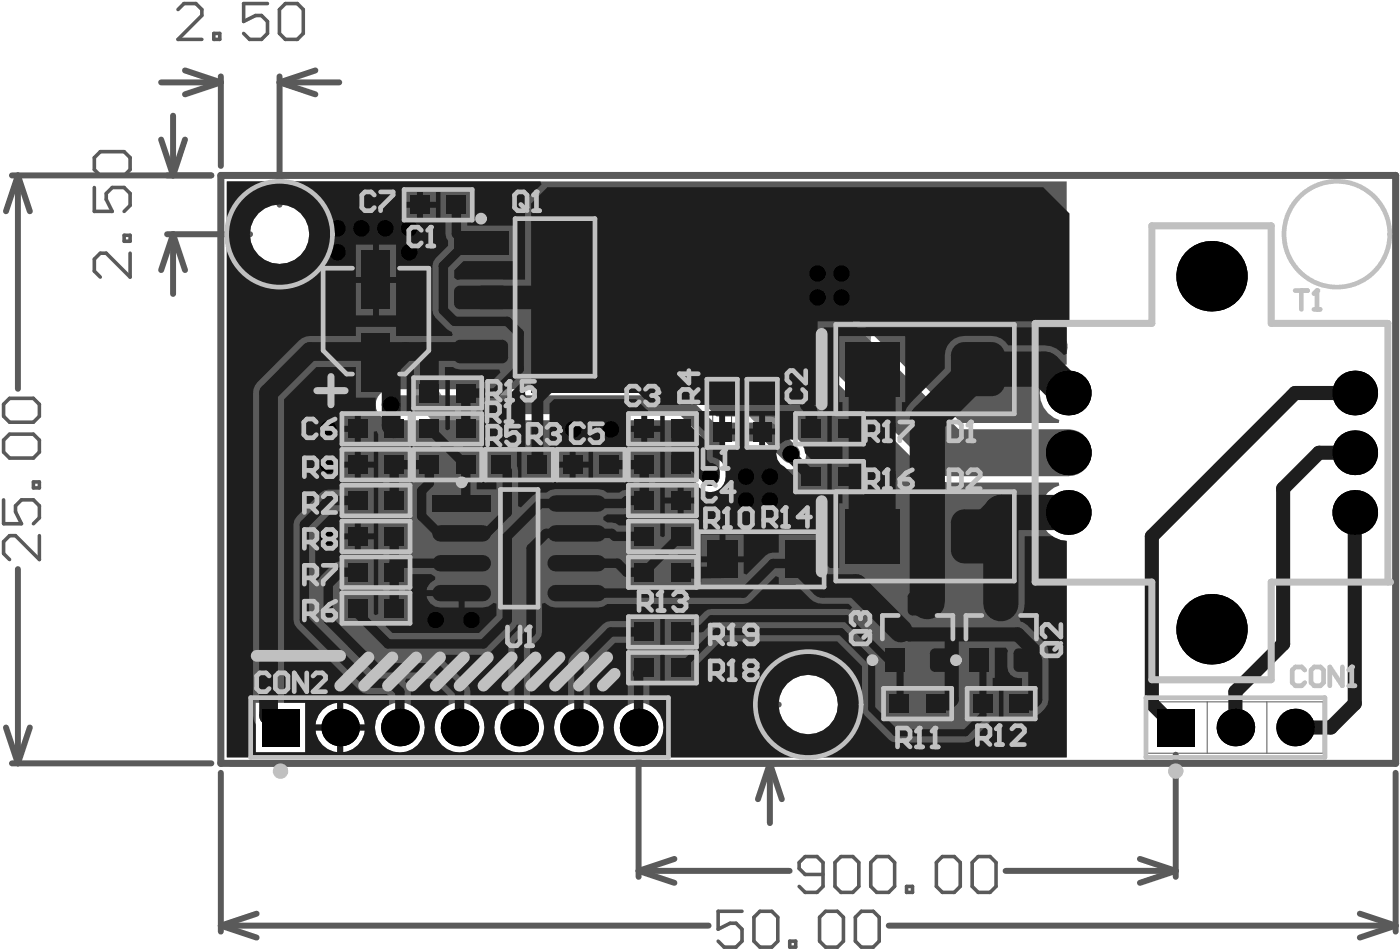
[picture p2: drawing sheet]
<svg xmlns="http://www.w3.org/2000/svg" width="198mm" height="135mm" viewBox="0 0 198 135" stroke-linecap="round" stroke-linejoin="round" font-family="sans-serif">
<g fill="none" stroke="#5a5a5a" stroke-width=".14">
<path d="M72.4 31h12.4v22.3h-12.4zM60.7 54.3h5.4v2.7h-5.4zM60.7 59.4h5.4v2.6h-5.4zM100.9 55.8h2.7v5.4h-2.7zM114.8 59.4h5.3v2.6h-5.3zM123 45.9h16v12.7h-16zM50.6 64.4h5.3v2.7h-5.3zM50.6 69.5h5.3v2.7h-5.3zM50.6 74.6h5.3v2.7h-5.3zM50.6 79.7h5.3v2.6h-5.3zM60.7 64.4h5.4v2.7h-5.4zM66.9 69.3h13.3v16.6h-13.3z"/>
<path d="M70.9 64.4h5.3v2.7h-5.3zM91.2 74.6h5.3v2.7h-5.3zM91.2 79.7h5.3v2.6h-5.3zM102.5 76.5h10.6v5.3h-10.6zM114.8 66.1h5.3v2.7h-5.3zM123 69.6h16v12.7h-16zM35.7 99.4h58.7v7.2h-58.7zM44.2 99.4v7.2M50.6 84.7h5.3v2.7h-5.3zM52.6 99.4v7.2M61.1 99.4v7.2M69.5 99.4v7.2"/>
<path d="M78 99.4v7.2M86.4 99.4v7.2M91.2 88.1h5.3v2.7h-5.3zM91.2 93.2h5.3v2.7h-5.3zM125 87.1h9.9v4.7h-9.9zM127.3 98.3h5.3v2.6h-5.3zM136.8 87.1h10v4.7h-10zM139.1 98.3h5.3v2.6h-5.3zM162.5 99.4h24.9v7.2h-24.9zM171 99.4v7.2M179.4 99.4v7.2"/>
</g>
<g fill="none" stroke="#5a5a5a" stroke-width=".84">
<path d="M22.8 19.8l1.7 5M22.8 11.7h8.5M24.5 16.4v8.4M26.2 19.8l-1.7 5M26.2 10l5.1 1.7M31.3 11.7l-5.1 1.7M31.3 10.8v12.7M39.6 10.8v18.2M39.6 11.7l5.1 1.7M39.6 11.7h8.4M44.7 10l-5.1 1.7M1.7 24.8h28.2"/>
<path d="M2.5 24.8l-1.7 5.1M2.5 24.8v30.2M2.5 24.8l1.7 5.1M23.7 33.2h11.7M24.5 33.2l1.7 5M24.5 33.2l-1.7 5M24.5 33.2v8.4M2.5 80.6v27.5M107.3 94.7l1.7 5M108.2 99.7h2.1M109 91.3v8.4M110.7 94.7l-1.7 5"/>
<path d="M.8 103l1.7 5.1M1.7 108.1h28.2M4.2 103l-1.7 5.1M31.3 109.4v22.5M32.6 108.1h77.3M90.4 106.8v17.3M109 108.1l1.7 5M109 108.1l-1.7 5M109 108.1v8.4M166.5 106.8v17.3M197.6 109.4v22.5M31.3 131l5 1.7"/>
<path d="M31.3 131h69M36.3 129.3l-5 1.7M90.4 123.3l5.1 1.7M90.4 123.3h21.4M95.5 121.6l-5.1 1.7M125.9 131h71.7M142.4 123.3h24.1M161.4 121.6l5.1 1.7M166.5 123.3l-5.1 1.7M192.6 129.3l5 1.7M197.6 131l-5 1.7"/>
</g>
<g fill="none" stroke="#5a5a5a" stroke-width=".51">
<path d="M25.2 1.4l.9-.9h1.6l.9 .9v.8l-3.4 3.4h3.4M30.3 4.7h.8v.9h-.8zM37.9 .5h-3.4v2.5l1.7-.8h.8l.9 .8v1.7l-.9 .9h-1.7l-.8-.9M40.4 .5h1.7l.9 .9v3.3l-.9 .9h-1.7l-.8-.9v-3.3zM13.4 22.3l.8-.8h3.4l.8 .8v1.7l-.8 .9h-3.4l-.8-.9zM13.4 26.5v3.4h2.5l-.9-1.7v-.8l.9-.9h1.7l.8 .9v1.7l-.8 .8M17.6 33.3h.8v.9h-.8zM18.4 35.8v3.4l-3.4-3.4h-.8l-.8 .9v1.7l.8 .8M1.4 56.4h3.3l.9 .8v1.7l-.9 .9h-3.3l-.9-.9v-1.7zM.5 70.8v3.3h2.5l-.8-1.7v-.8l.8-.8h1.7l.9 .8v1.7l-.9 .8M1.4 61.5h3.3l.9 .8v1.7l-.9 .8h-3.3l-.9-.8v-1.7zM4.7 68.2h.9v.9h-.9z"/>
<path d="M5.6 75.8v3.4l-3.4-3.4h-.8l-.9 .9v1.7l.9 .8M107 77.8v3.3h2.5l-.8-1.7v-.8l.8-.8h1.7l.9 .8v1.7l-.9 .8M107.8 72.7h3.4l.9 .8v1.7l-.9 .9h-3.4l-.8-.9v-1.7zM111.2 84.5h.9v.9h-.9zM112.1 87.1v3.3l-3.4-3.3h-.9l-.8 .8v1.7l.8 .8M105.1 129h-3.4v2.5l1.7-.8h.8l.9 .8v1.7l-.9 .9h-1.7l-.8-.9M107.6 129h1.7l.8 .8v3.4l-.8 .9h-1.7l-.8-.9v-3.4zM111.8 133.2h.9v.9h-.9zM116.6 123.8h-2.6l-.8-.9v-.8l.8-.8h1.7l.9 .8v3.4l-.9 .8h-1.7l-.8-.8M116.9 129h1.7l.8 .8v3.4l-.8 .9h-1.7l-.8-.9v-3.4zM119.1 121.3h1.7l.8 .8v3.4l-.8 .8h-1.7l-.9-.8v-3.4zM122 129h1.7l.8 .8v3.4l-.8 .9h-1.7l-.9-.9v-3.4z"/>
<path d="M124.2 121.3h1.6l.9 .8v3.4l-.9 .8h-1.6l-.9-.8v-3.4zM128.4 125.5h.8v.8h-.8zM133.5 121.3h1.6l.9 .8v3.4l-.9 .8h-1.6l-.9-.8v-3.4zM138.5 121.3h1.7l.9 .8v3.4l-.9 .8h-1.7l-.8-.8v-3.4z"/>
</g>
<path d="M31.3 24.8h166.3v83.3h-166.3z" fill="none" stroke="#5a5a5a" stroke-width="1"/>
<path d="M33.9 49.2h24.8M72 49.1h4.2M89.5 49.1h14.6M117.5 49.1h4.1M134.9 49.1h14.7" fill="none" stroke="#8c8c8c" stroke-width="3.3"/>
<path d="M96.9 93.1h52.7" fill="none" stroke="#8c8c8c" stroke-width=".66"/>
<path d="M77.9 77.1h16.3v10.3h-16.3z" fill-rule="evenodd" fill="#8c8c8c"/>
<g fill="#fff">
<path d="M87.4 80.2h.6v2.8a.77 .77 0 0 0 1 .9 .57 .57 0 0 0 .7-.6l.1-.1v-3h.5v3a1.14 1.14 0 0 1-1.2 1.2 1.3 1.3 0 0 1-1.5-.7l-.2-.5z"/>
<path d="M86 80.2h.5v4.2h-2.3v-.5h1.8z"/>
<path d="M81.8 80.3h.2a1.4 1.4 0 0 1 1.6 .2v.1a1.02 1.02 0 0 1 .2 1v.2a.55 .55 0 0 1-.6 .5l-.4 .2a.73 .73 0 0 0-.6 .5 .73 .73 0 0 0 .2 .8 1.27 1.27 0 0 0 1.3-.2l.1 .5a1.41 1.41 0 0 1-2.2-.8 1.03 1.03 0 0 1 .7-1.1v-.1l.4-.2a.74 .74 0 0 0 .6-.6 .74 .74 0 0 0-.9-.6l-.4 .1v.1z"/>
<path d="M78.5 80.2h2.5v4.2h-2.5v-.5h1.9v-1.5h-1.4v-.5h1.4v-1.2h-1.9z"/>
<path d="M91.7 81h.1a1.72 1.72 0 0 1 1.2-.3v1.6a1.12 1.12 0 0 1-1.5-.7zM91.4 80.6a1.18 1.18 0 0 0 .3 2l.3 .2h1v1.6h.5v-4.2h-1.2z"/>
</g>
<g fill="#8c8c8c">
<path d="M144.8 94.6h.6l.8 2.9 .9-2.9h.2l.9 2.9 .8-2.9h.6l-1.3 4.2h-.1l-1-2.8-1 2.8h-.2z"/>
<path d="M141.5 94.6h3.2v.5h-1.3v3.7h-.6v-3.7h-1.3z"/>
<path d="M139.8 96.8h1.2v.5h-1.2z"/>
<path d="M137.3 94.8a1.44 1.44 0 0 1 1.6 .2l-.2 .3-.2-.2h-.1a.55 .55 0 0 0-.8 .2 .62 .62 0 0 0-.1 .7 .62 .62 0 0 0 .7 .3v.5h-.4a.59 .59 0 0 0-.5 .6v.1a.85 .85 0 0 0 .5 .8 .85 .85 0 0 0 .9-.2l.1-.1 .2 .5a1.86 1.86 0 0 1-1.6 .2h-.1a1.17 1.17 0 0 1-.6-1.4l.1-.3 .6-.4a1.03 1.03 0 0 1-.1-1.8z"/>
<path d="M134.4 94.6h.2l.5 .6 .6 .3v.6l-.7-.5v3.2h-.6z"/>
<path d="M131.3 94.8a1.99 1.99 0 0 1 1.6 0l.2 .4-.3 .3a.72 .72 0 0 0-1.3-.1l-.1 .4 .3 .7 1.4 2.3h-2.5v-.6h1.6l-.9-1.4a1.77 1.77 0 0 1-.4-1.5z"/>
<path d="M138.6 99.7h.6l1 3 1-3h.7l-1.5 4.1h-.4z"/>
<path d="M136.6 99.7h.1l1.1 .9h.2v.6l-.8-.6v3.2h-.6z"/>
<path d="M134.3 103.1h.2v-.1a.46 .46 0 0 1 .4 .3 .46 .46 0 0 1-.2 .5 .48 .48 0 0 1-.6-.6z"/>
<path d="M131.3 100.4a.73 .73 0 0 1 .9-.2 .73 .73 0 0 1 .4 .8 3.9 3.9 0 0 1-.2 2.2 .51 .51 0 0 1-.8 0h-.1a4.1 4.1 0 0 1-.2-2.8zM131.2 99.9a2.8 2.8 0 0 0-.5 2.4 1.43 1.43 0 0 0 .4 1.1 1.14 1.14 0 0 0 1.2 .4 1.14 1.14 0 0 0 .8-.9 3.6 3.6 0 0 0-.2-2.7 1.29 1.29 0 0 0-1.3-.5z"/>
</g>
<path d="M35.7 77.1h7.7v20h-7.7z" fill-rule="evenodd" fill="#8c8c8c"/>
<g fill="#fff">
<path d="M37.4 91.1l4.2 1.6v.2l-4.2 1.5v-.6l3.1-1-3.1-1.1z"/>
<path d="M39.6 94.8h.4v.9h.9v.4h-.9v1.1h-.4v-1.1h-1v-.4h1z"/>
</g>
<path d="M52.6 77.1h7.7v20h-7.7z" fill-rule="evenodd" fill="#8c8c8c"/>
<g fill="#fff">
<path d="M54.4 79.1h4.1v2.5h-.5v-1.9h-3.6z"/>
<path d="M54.4 81.7l4.2 1.5v.3l-4.2 1.5v-.6l3-1-3-1.1z"/>
<path d="M54.4 85.4h4.1v2.4h-.5v-1.8h-3.6z"/>
<path d="M55.5 90h3v.6h-1.9h-.1a.45 .45 0 0 0-.5 .4l-.1 .2 .1 .5-.5 .1a1.15 1.15 0 0 1 .5-1.2h-.5z"/>
<path d="M54.7 95.8l.8-.3v-.4h.5v.4h2.5v.6h-2.5v.6h-.5v-.6h-.1a.59 .59 0 0 0-.6 .2 .59 .59 0 0 0 0 .7l-.5 .2v-.3a.84 .84 0 0 1 .4-1.1z"/>
<path d="M56.2 92.8l.4-.2v1.7a.76 .76 0 0 1-.6-1.2v-.2zM55.8 92.5v.1a1.29 1.29 0 0 0 .3 2l.4 .2h.5v-2.2h.2a.89 .89 0 0 1 .9 1.2v.1l-.3 .4 .4 .2a1.66 1.66 0 0 0 0-2h-.1a1.28 1.28 0 0 0-1.3-.4l-.5 .1z"/>
</g>
<path d="M61.1 77.1h7.6v20h-7.6z" fill-rule="evenodd" fill="#8c8c8c"/>
<g fill="#fff">
<path d="M62.8 88.4h4.1v2.4h-.6v-1.9h-3.5z"/>
<path d="M62.8 91l4.1 1.5v.3l-4.1 1.5v-.6l3-1-3-1.1z"/>
<path d="M62.8 94.7h4.1v2.5h-.6v-1.9h-3.5z"/>
</g>
<path d="M78 87.4h7.6v9.7h-7.6z" fill-rule="evenodd" fill="#8c8c8c"/>
<path d="M80.8 95.5l1.8-.6v1.2zM79.7 95.5l4.1 1.7v-.7l-.8-.3v-1.5l.8-.3v-.6z" fill="#fff"/>
<path d="M86.4 87.4h7.8v9.7h-7.8z" fill-rule="evenodd" fill="#8c8c8c"/>
<path d="M88.7 95h1.1v.6a.59 .59 0 0 1-.5 .7 .59 .59 0 0 1-.6-.6zM90.3 95h1.6a1.96 1.96 0 0 1-.3 1.4 .85 .85 0 0 1-1.3-.3zM88.2 94.5v.4a2.43 2.43 0 0 0 .4 1.7 .9 .9 0 0 0 1.4-.4 1.18 1.18 0 0 0 1 .9 1.18 1.18 0 0 0 1.1-.5l.2-.4v-1.7z" fill="#fff"/>
<path d="M44.2 77.1h7.6v20h-7.6z" fill-rule="evenodd" fill="#8c8c8c"/>
<g fill="#fff">
<path d="M46.7 86.8h.1a2.2 2.2 0 0 1 3 .5l.1 .3a1.8 1.8 0 0 1 0 1.5l-.2 .6h-1.9v-1.1h.5v.6h1.1v-.1a1.14 1.14 0 0 0-.2-1.6v-.1a2.19 2.19 0 0 0-2.2-.1 1.33 1.33 0 0 0-.3 2l-.5 .2a1.84 1.84 0 0 1-.1-1.9l.1-.3z"/>
<path d="M45.9 90.6h4.1v.5h-2.9l2.9 2.2v.1h-4.1v-.6h2.9l-2.9-2z"/>
<path d="M46.4 94.8h3.1a1.33 1.33 0 0 1-.8 1.6 1.66 1.66 0 0 1-2-.4l-.3-.5zM45.9 94.3v.1a2.49 2.49 0 0 0 .6 2.2 2.39 2.39 0 0 0 2.5 .2l.1-.1a1.65 1.65 0 0 0 .9-1.7v-.7z"/>
</g>
<path d="M69.5 77.1h7.7v20h-7.7z" fill-rule="evenodd" fill="#8c8c8c"/>
<g fill="#fff">
<path d="M71.3 91.5h4.1v.6h-2v1.4h-.5v-1.4h-1.1v1.9h-.5z"/>
<path d="M71.8 95h1.1v.8a.57 .57 0 0 1-.7 .5 .57 .57 0 0 1-.4-.8zM73.4 95h1.5a1.3 1.3 0 0 1-.4 1.5 .81 .81 0 0 1-.9-.1 .81 .81 0 0 1-.2-.9zM71.3 94.5l-.1 .2a2.51 2.51 0 0 0 .5 2h.1a.83 .83 0 0 0 1.3-.5 .87 .87 0 0 0 .9 .9 1.03 1.03 0 0 0 1.3-1h.1v-1.6z"/>
</g>
<g fill="#8c8c8c">
<path d="M149.5 83.5h.4v3.3h-.4v-1.7a.49 .49 0 0 0-.6-.3 .49 .49 0 0 0-.3 .5v1.5h-.4v-1.5a.75 .75 0 0 1 .3-.7 .75 .75 0 0 1 .8 0l.2 .1z"/>
<path d="M147.1 83.9l.4 .1v.5h.2v.3h-.2v1.3l-.1 .1a.66 .66 0 0 1-.9 .6h-.2v-.5l.2 .1a.47 .47 0 0 0 .6-.5v-1.1h-.6v-.3h.6z"/>
<path d="M144.7 84.5h.7v-.6l.3 .1v.5h.3v.3h-.3v1.6h-.1a.47 .47 0 0 1-.7 .4h-.3v-.5l.2 .1a.34 .34 0 0 0 .5-.2l.1-.1v-1.3h-.7z"/>
<path d="M140.6 84.6h.1a.73 .73 0 0 1 .8-.1 .73 .73 0 0 1 .4 .6v.2l-.3 .4h-.2l-.2 .1a.35 .35 0 0 0-.3 .5l.1 .1h.5l.3-.2 .1 .4a1 1 0 0 1-1.4-.3l.1-.6 .6-.3a.33 .33 0 0 0 .3-.5 .33 .33 0 0 0-.5-.1l-.3 .2z"/>
<path d="M136.9 83.6h.4l1.1 3.2h-.4z"/>
<path d="M134.6 83.6h.4l1.2 3.2h-.4z"/>
<path d="M130.1 83.9l.4 .1v.5h.2v.3h-.2v1.3a.8 .8 0 0 1-1.1 .7h-.1v-.5l.2 .1a.47 .47 0 0 0 .6-.5v-1.1h-.6v-.3h.6z"/>
<path d="M128.5 83.5h.4v3.3h-.4v-1.7a.49 .49 0 0 0-.6-.3 .49 .49 0 0 0-.4 .5v1.5h-.4v-1.6a.8 .8 0 0 1 1.2-.6l.2 .1z"/>
<path d="M124.7 84.5h.5v1.6a.59 .59 0 0 0 1 .1v-1.7h.4v1.5a.78 .78 0 0 1-.6 .7 .78 .78 0 0 1-.8-.3v.4h-.5z"/>
<path d="M121.2 86.2a.34 .34 0 0 1 .4 0 .34 .34 0 0 1 .1 .3 .34 .34 0 0 1-.5 .3 .34 .34 0 0 1-.1-.6z"/>
<path d="M118.6 84.6a1.18 1.18 0 0 1 1.5 .2 1.18 1.18 0 0 1 .1 1.5l-.1 .1a1.08 1.08 0 0 1-1.4 .3l-.1-.1 .1-.4a.68 .68 0 0 0 .8 .2 .68 .68 0 0 0 .4-.7 .73 .73 0 0 0-.2-.7 .73 .73 0 0 0-.8-.1l-.2 .1z"/>
<path d="M113 84.6a.91 .91 0 0 1 1.2 .1 .92 .92 0 0 1 1.3 0v-.2h.3v2.3h-.3v-1.7l-.2-.1a.42 .42 0 0 0-.5-.2 .42 .42 0 0 0-.3 .3v1.7h-.4v-1.7a.44 .44 0 0 0-.5-.3 .44 .44 0 0 0-.3 .5v1.5h-.5v-1.8z"/>
<path d="M110.7 83.6h.4l1.1 3.2h-.4z"/>
<path d="M146.3 88.4h.5l.6 2.1 .7-2.1h.1l.7 2.1 .6-2.1h.4l-.9 3.1h-.2l-.6-2.1-.8 2.1h-.1z"/>
<path d="M142.2 89.2l.6-.1 .3 .1 .2 .3 .1-.3h.3v2.2h-.4v-1.7a.49 .49 0 0 0-.6-.3 .49 .49 0 0 0-.4 .5v1.5h-.4v-1.4a.67 .67 0 0 1 .3-.7z"/>
<path d="M137.2 89.2h.3l.6 1.7 .7-1.7h.4l-.8 2a.33 .33 0 0 0-.1 .4 .33 .33 0 0 0 .3 .2l.3 .1v.3a.78 .78 0 0 1-.7-.2z"/>
<path d="M134.6 88.4h2.5v.3h-1v2.7h-.4v-2.7h-1.1z"/>
<path d="M130.7 89.3l.6-.2a.68 .68 0 0 1 .8 .9 .77 .77 0 0 1-.7 .4v.1a.33 .33 0 0 0-.3 .2 .33 .33 0 0 0 .2 .4h.2l.5-.2 .2 .3-.3 .2h-.2a.76 .76 0 0 1-1-.8l.3-.4 .5-.2a.28 .28 0 0 0 .2-.4 .28 .28 0 0 0-.4-.1l-.4 .1z"/>
<path d="M129.8 88.3h.4v2.5a.59 .59 0 0 1-.6 .6l-.1 .1v-.4h.2l.1-.2z"/>
<path d="M122.6 89.2h.4v1.5a.58 .58 0 0 0 .6 .4h.2l.2-.4v-1.5h.4l-.1 1.8a.78 .78 0 0 1-1 .4l-.3-.3v.3h-.4z"/>
<path d="M120.7 89.1h.4l.4 .2v.2h.1v-.3h.4v2.2h-.4v-1.4h-.1a.51 .51 0 0 0-.7-.5l-.2-.3z"/>
<path d="M114.5 89.1h.5l.5 .4v-.3h.3v2.2h-.3v-1.4h-.1a.51 .51 0 0 0-.8-.5l-.2-.3z"/>
<path d="M112.7 88.4h.3l1.1 3h-.3z"/>
<path d="M108.6 88.4h.4l.6 2.1 .7-2.1h.2l.6 2.1 .6-2.1h.5l-1 3.1h-.1l-.7-2.1-.7 2.1h-.2z"/>
<path d="M106.1 88.4h2.4v.3h-1v2.7h-.3v-2.7h-1.1z"/>
<path d="M104.8 90h.9v.4h-.9z"/>
<path d="M102.9 88.4l.4-.1h.5l.4 .2-.2 .3a.53 .53 0 0 0-.7-.1 .53 .53 0 0 0-.2 .7l.2 .1 .3 .1v.4a.58 .58 0 0 0-.7 .7 .58 .58 0 0 0 1 .3l.1-.1 .3 .2a.6 .6 0 0 1-.7 .3v.1l-.2-.1a.82 .82 0 0 1-.9-.6 .82 .82 0 0 1 .6-1 .82 .82 0 0 1-.2-1.4z"/>
<path d="M100.7 88.4h.3l.3 .3 .5 .3v.5l-.6-.5v2.4h-.5z"/>
<path d="M98.5 88.4a.88 .88 0 0 1 1.3 .3l-.2 .2a.51 .51 0 0 0-.5-.3 .51 .51 0 0 0-.5 .3l-.1 .2 .2 .4 1.1 1.9h-1.8v-.3h1.1l-.7-1.2-.1-.4a.75 .75 0 0 1 .2-1.1z"/>
<path d="M142.6 84.6a1.45 1.45 0 0 0 .2 2.2h.5a.38 .38 0 0 0 .5-.2v1h.4v-3.1h-.4v.2l-.1-.1-.3-.1h-.4zM142.9 84.9l.7-.1 .2 .2v1.3a.77 .77 0 0 1-.9-.1 .77 .77 0 0 1-.2-.8l.1-.3z"/>
<path d="M139.3 84.8a.32 .32 0 0 0 .6 0 .32 .32 0 0 0-.6 0zM139.3 86.5a.33 .33 0 0 0 .6 0 .33 .33 0 0 0-.6 0z"/>
<path d="M132.5 84.4l-.2 .2 .2 .2a.9 .9 0 0 0 .6 1.4h.6a.4 .4 0 0 1-.6 .1h-.2a.6 .6 0 0 0-.6 .5 .6 .6 0 0 0 .5 .7v.1h.8l.4-.2-.1-.4a.94 .94 0 0 1-1.2 .1l-.1-.1a.45 .45 0 0 1 .8-.2 .42 .42 0 0 0 .4-.1 .42 .42 0 0 0 .2-.5l-.2-.1h-.2a.92 .92 0 0 0 .2-1.5l-.3-.1h-.6l-.2 .1zM132.9 84.9a.51 .51 0 0 1 .7 0 .51 .51 0 0 1 0 .7 .51 .51 0 0 1-.7 .1l-.1-.2z"/>
<path d="M131.3 83.6v.1a.23 .23 0 0 0-.1 .3 .23 .23 0 0 0 .3 .1 .22 .22 0 0 0 .2-.2 .22 .22 0 0 0-.2-.2v-.1zM131.3 84.5v2.3h.3v-2h.3v-.3z"/>
<path d="M122.9 85h.1a.61 .61 0 0 1 .8 0v1.3l-.2 .1a.66 .66 0 0 1-.9-.6v-.5zM122.6 84.6v.2a1.38 1.38 0 0 0-.1 1.5 1.04 1.04 0 0 0 1.4 .3l.1 .2h.2v-3.3h-.4v1.1a1.1 1.1 0 0 0-1.2 0z"/>
<path d="M116.9 84.9a.66 .66 0 0 1 .8 .1 .66 .66 0 0 1 .1 .7v.1a.57 .57 0 0 1-.3 .6 .57 .57 0 0 1-.7-.2 .94 .94 0 0 1 .1-1.2zM116.7 84.6a1.44 1.44 0 0 0-.3 1.6 .98 .98 0 0 0 1.6 .2h.1a1.8 1.8 0 0 0-.1-1.7h-.1a1.15 1.15 0 0 0-1.2-.1z"/>
<path d="M144.7 89.5h.2h.4a.43 .43 0 0 1 .4 .5h-1.2v-.2zM144.4 89.3l-.2 .3-.1 .7h1.7l-.1 .1a.67 .67 0 0 1-.9 .7l-.4-.2-.1 .3 .4 .2a1.11 1.11 0 0 0 1.4-1.3v-.1a1.03 1.03 0 0 0-1-.9z"/>
<path d="M139.5 88.3v3.1h.4v-.2l.1 .1a.89 .89 0 0 0 1.4-.7h.1a1.48 1.48 0 0 0-.5-1.3l-.4-.2h-.4l-.3 .2v-1zM140.1 89.5a.85 .85 0 0 1 1 .8 .85 .85 0 0 1-.9 .8l-.3-.2v-1.2z"/>
<path d="M133 89.5h.1a.64 .64 0 0 1 .9 .2v.3h-1.2zM132.8 89.3l-.4 .4v.6h1.6v.1a.67 .67 0 0 1-.9 .7h-.2l-.1-.2-.2 .3 .3 .1a1.08 1.08 0 0 0 1.6-.9 1.06 1.06 0 0 0-1.2-1.3z"/>
<path d="M127.7 89.2l-.3 .5v1.4l-.2 .1v.3l.3-.1 .2-.3a.99 .99 0 0 0 1.2 .2 .67 .67 0 0 0 .2-.7 .67 .67 0 0 0-.5-.5l-.2-.1h-.6v-.1a.3 .3 0 0 1 .3-.4h.3l.4 .1v.1l.2-.4-.4-.2zM127.8 90.3a.66 .66 0 0 1 .9 .6l-.1 .2h-.1a.33 .33 0 0 1-.5-.1l-.2-.1z"/>
<path d="M125.4 89.6h.1a.6 .6 0 0 1 .9 0v1.4l-.4 .1h-.2a.66 .66 0 0 1-.5-1zM125 89.5a1.65 1.65 0 0 0 .3 1.8l.6 .2v-.1h.4l.1-.2 .1 .3h.3v-3.2h-.4v1a.95 .95 0 0 0-1.3 .2z"/>
<path d="M118.9 89l-.2 .3 .2 .2a.83 .83 0 0 0-.1 .8 .83 .83 0 0 0 .7 .5l.6 .1a.48 .48 0 0 1-.7 .1h-.2a.6 .6 0 0 0-.6 .5 .6 .6 0 0 0 .5 .7h.9l.4-.2-.2-.3-.6 .2a.38 .38 0 0 1-.4 0 .38 .38 0 0 1-.2-.3v-.1a.62 .62 0 0 1 .8-.1 .36 .36 0 0 0 .5-.2 .36 .36 0 0 0-.3-.5 .86 .86 0 0 0 .3-1.2 .86 .86 0 0 0-1.2-.2zM119.3 89.5a.51 .51 0 0 1 .7 .3 .51 .51 0 0 1-.4 .7 .57 .57 0 0 1-.3-1z"/>
<path d="M116.9 89.5h.1a.52 .52 0 0 1 .7 .2l.2 .2v.1h-1.3zM116.6 89.3l-.3 .4v.6h1.6v.1a.7 .7 0 0 1-1 .7l-.3-.2-.1 .3 .2 .1a1.08 1.08 0 0 0 1.6-1 1.15 1.15 0 0 0-1-1.2z"/>
</g>
<path d="M58.7 49.2a13.3 13.3 0 0 0 6.7 11.5 13.3 13.3 0 0 0 6.6-11.5M76.2 49.1a13.3 13.3 0 0 1 6.6-11.5 13.3 13.3 0 0 1 6.7 11.5M104.1 49.1a13.3 13.3 0 0 0 6.7 11.6 13.3 13.3 0 0 0 6.7-11.6M121.6 49.1a13.3 13.3 0 0 1 6.7-11.6 13.3 13.3 0 0 1 6.6 11.6" fill="none" stroke="#8c8c8c" stroke-width="3.3"/>
<path d="M32.1 25.7h119v25.9a4 4 0 0 0-3.8 3.5 4 4 0 0 0 2.7 4.4l-.1 .4h-13.8l-14.4-14.5v-8.4a.86 .86 0 0 0-.8-.8h-6.8a.86 .86 0 0 0-.9 .8l.1 10.2 .1 1.1 .4 1 .7 .9 16.9 16.9 .9 .6 1 .5 1.1 .1h15.5l.1 .4a4 4 0 0 0-2.7 4.4 4 4 0 0 0 3.8 3.5v30.6h-119zM35.4 33.2a4.2 4.2 0 0 0 8.4 0 4.2 4.2 0 0 0-8.4 0zM53.8 55.7a2.2 2.2 0 0 0-.4 2.4 2.2 2.2 0 0 0 2 1.4h40.4l2.6 2.6v5.4a2.19 2.19 0 0 0 2.2 2.2 2.19 2.19 0 0 0 2.2-2.2v-4.2h5.2l2.4 2.5a2.2 2.2 0 0 0 3.1 0 2.2 2.2 0 0 0 0-3.1l-3.5-3.5-.6-.2h-.5h-7.4l-3.2-3.3-.5-.3-.5-.2-.6-.1h-41.3l-.6 .1-.5 .2zM48.6 99.5v3.1h3.1a3.4 3.4 0 0 0-3.1-3.1zM45.7 100.5l-.6 .7-.3 .9-.1 .5h3.1v-3.1l-.5 .1-.9 .3zM110.2 99.7a4.2 4.2 0 0 0 8.5 0 4.2 4.2 0 0 0-8.5 0zM48.6 103.4v3.1a3.4 3.4 0 0 0 3.1-3.1zM44.7 103.4a3.4 3.4 0 0 0 3.1 3.1v-3.1zM36.2 99.5v7h7v-7zM86.9 103a3.5 3.5 0 0 0 7.1 0 3.5 3.5 0 0 0-7.1 0zM78.4 103a3.5 3.5 0 0 0 7.1 0 3.5 3.5 0 0 0-7.1 0zM70 103a3.5 3.5 0 0 0 7.1 0 3.5 3.5 0 0 0-7.1 0zM61.5 103a3.5 3.5 0 0 0 7.1 0 3.5 3.5 0 0 0-7.1 0zM53.1 103a3.6 3.6 0 0 0 7.1 0 3.6 3.6 0 0 0-7.1 0z" fill="#5a5a5a"/>
<path d="M55.4 57.3h41.3l3.9 3.9M100.6 61.2v6.3M100.6 61.2h8.3l3.1 3.1" fill="none" stroke="#5a5a5a" stroke-width="2.7"/>
<path d="M117.5 42.8v4.4l16.9 16.9h16.9" fill="none" stroke="#5a5a5a" stroke-width="6.7"/>
<path d="M114.1 37h6.8v6.8h-6.8z" fill-rule="evenodd" fill="#5a5a5a"/>
<g fill="#000">
<circle cx="47.8" cy="35.7" r="1.17"/>
<circle cx="47.8" cy="32.3" r="1.17"/>
<circle cx="51.2" cy="32.3" r="1.17"/>
<circle cx="54.6" cy="32.3" r="1.17"/>
<circle cx="57.9" cy="35.7" r="1.17"/>
<circle cx="57.9" cy="32.3" r="1.17"/>
<circle cx="115.8" cy="38.7" r="1.17"/>
<circle cx="119.2" cy="38.7" r="1.17"/>
<circle cx="171.6" cy="39.1" r="5"/>
<circle cx="55.4" cy="57.3" r="1.17"/>
<circle cx="115.8" cy="42.1" r="1.17"/>
<circle cx="119.2" cy="42.1" r="1.17"/>
<circle cx="151.3" cy="55.6" r="3.2"/>
<circle cx="191.9" cy="55.6" r="3.2"/>
<circle cx="46.5" cy="60.7" r="1.17"/>
<circle cx="46.5" cy="75.9" r="1.17"/>
<circle cx="46.5" cy="65.8" r="1.17"/>
<circle cx="81.2" cy="60.8" r="1.17"/>
<circle cx="86.5" cy="60.8" r="1.17"/>
<circle cx="100.6" cy="67.5" r="1.17"/>
<circle cx="105.6" cy="70.9" r="1.17"/>
<circle cx="105.6" cy="67.5" r="1.17"/>
<circle cx="109" cy="67.5" r="1.17"/>
<circle cx="109" cy="70.9" r="1.17"/>
<circle cx="112" cy="64.3" r="1.17"/>
<circle cx="151.3" cy="72.5" r="3.2"/>
<circle cx="151.3" cy="64.1" r="3.2"/>
<circle cx="191.9" cy="64.1" r="3.2"/>
<circle cx="191.9" cy="72.5" r="3.2"/>
<circle cx="61.7" cy="87.8" r="1.17"/>
<circle cx="66.8" cy="87.8" r="1.17"/>
<circle cx="171.6" cy="89.1" r="5"/>
<circle cx="48.2" cy="103" r="2.66"/>
<circle cx="56.6" cy="103" r="2.66"/>
<circle cx="65.1" cy="103" r="2.66"/>
<circle cx="73.5" cy="103" r="2.66"/>
<circle cx="82" cy="103" r="2.66"/>
<circle cx="90.4" cy="103" r="2.66"/>
<circle cx="175" cy="103" r="2.66"/>
<circle cx="183.4" cy="103" r="2.66"/>
</g>
<g fill="#000">
<path d="M37.1 100.3h5.3v5.3h-5.3z" fill-rule="evenodd"/>
<path d="M163.8 100.3h5.4v5.3h-5.4z" fill-rule="evenodd"/>
</g>
<g fill="#1e1e1e">
<path d="M77.5 26.5h70.2l3.8 3.7v15.3h-35.7v11.8h-23.7l-1.7-1.7h-15.2v-26.8z"/>
<path d="M58.1 81.3h3l.5 .3v.5a1.9 1.9 0 0 0-1.2 1.4h5v.5h.4v2h2.6l.8-.1 .7-.6 .4 .2v1.6l-2.5 2.5h-12.2l-1-1 .2-.3h3.3v-4.4h-.7v-.7h.7zM60.4 84.4a1.95 1.95 0 0 0 2 1.6h2.6v-1.6z"/>
<path d="M67.5 57.8h.7v-.6h1.9l.6-.1 .5-.4 2.8-2.7 .4 .2v1.4l.1 .4-.1 .4v7.2h-.6v4.4h4.6v-4.4h-.6v-6.5l.7-.6h11.6l1.7 1.6-.1 .3v1.9h1.8v-1.7l.1-.2h.2l.3 .4v9.2h3.9l.3 .3-.2 .4h-1.3v1.7h1.9v-1.2l.4-.1a2.24 2.24 0 0 0 2.6 .2 2.24 2.24 0 0 0 1.1-2.4 2.25 2.25 0 0 0-1.8-2.2v-1.4h.8v-4.5h-1.7v2l-.4 .2-1-1.1v-1.3l.1-.4h13.6l.2 .3v3.5l-.3 .3a1.89 1.89 0 0 0-1.8 .5l-.4-.1v-1.2h-1.7v1.8h1.3l.3 .5a1.92 1.92 0 0 0 1.1 2.3l1.5 1.5v2h4.6v-4.3h-2.1l-1.1-1.1-.1-.7-.2-.2 .2-.4h3.3v-4.4h-.6l-.1-.8 .2-.4v-11h34.4v3.8l-.4 .1a3.6 3.6 0 0 0-2.8-1.3h-5.1a2.74 2.74 0 0 0-2.4-1.3h-3.8a2.78 2.78 0 0 0-2.8 2.7v1.9l-4.9 4.8-.5 .7-.3 .7-.4-.1v-1.4h.5v-9.3h-9.4v9.3h.5v1.6h-1.5v4.4h1.5v2.4h-1.5v4.3h1.5v1.7h-.5v9.1h-1.3l-1.2-1.2v-3.5h-6v2.5l-1.4 .1-.5 .4-2.7 2.6-.4-.1v-1.6h-6v2.8h-.6v-1h-2.3v-.8h2.3v-1.8h-2.6l-.1-.4 .3-.3h2.4v-4.4h-4.6v2.2l-.2 .2-.4-.2v-2.2h-4.5v.7h-1.3l-.5-.3-1.2-.1-.6-.4v-.4l.6-.4h2.6l.4 .2h4.5v-4.3h-.7v-.7h.7v-4.4h-4.5v.6h-.5v-.6h-4.5v4.4h4.5v-.7h.5v.7h.7v.7h-.7v.3l-.3 .3-.5 .1-.5 .3h-1.7l-.5-.3-.8-.2h-6l-.8 .2-.5 .3-1.5 .2-.5 .3-1.6 1.6-.4-.1v-5l-.2-.7v-2.4h-4.5v4.4h1.6v1.3h-2.8v-1.3h.7v-4.4h-2.3l-.3-.3 .1-.4h2.5v-4.4h-.7zM89 58.5v1.8h1.8v-1.8zM108.4 58.8v1.9h1.7v-1.9zM102.7 58.8v1.9h1.7v-1.9zM105.8 58.8v1.9h1.7v-1.9zM91.7 61.1v1.8h1.8v-1.8zM89 61.1v1.8h1.8v-1.8zM105.8 61.5v1.8h1.7v-1.8zM102.7 61.5v1.8h1.7v-1.8zM81.5 63.6v1.8h1.9v-1.8zM78.8 63.6v1.8h1.9v-1.8zM81.5 66.2v1.8h1.9v-1.8zM78.8 66.2v1.8h1.9v-1.8zM94.1 68.7v1.7h1.9v-1.7zM96.8 71.3v1.7h1.9v-1.7zM94.1 71.3v1.7h1.9v-1.7zM102.7 75.7v3.1h2.6v-3.1zM99.3 75.7v3.1h2.6v-3.1z"/>
<path d="M32.1 25.7h44.4l.2 .4-2.1 2.1-.2 .6v10.8h-9.3h-.4l-.4-.3v-1l1.3-1.3h7.2v-5.1h-6.6v-.7h.7v-4.4h-4.5v4.4h.7v1.9l.1 .6 .2 .4v.7l-1.7 1.7-.3 .5-.2 .6v6.3l.2 .6 .3 .5 1.6 1.6 .6 .3 .2 .5-.1 .2h-7.9v-1.3h-5.7v1.3h-7.1l-.5 .3-.4 .3-5.9 5.9-.4 .4-.2 .6-.1 .5v45.7l.1 .6 .3 .6v4h7v-7h-3v-43l4.6-4.5h5.6v4.3h2.8v1.9l-.3 .3h-1.8v4.4h1.8v-1.8l.4-.1 .3 .5v1.4h4.5v-4.4h-.5v-5.8l.6-.6 .4 .2v5.5h4.5l-.1-5.8h1.1l.4 .2 .6 .1h5.6l.2 .4-1.4 1.4h-1.3v-.6h-4.5v4.3h.7v.7h-.7v2.2l-.4 .2-.2-.2v-2.2h-4.5v4.4h2.2l.3 .3-.1 .4h-2.4v.6h-.5v-.6h-4.5v4.4h.7v.7h-.7v4.3l4.4 .1 .2 .3-.3 .3h-4.3v4.4h.7v.7h-.7v4.4h.7v.7h-.7v3l-.4 .2-.3-.2v-3l-4.8-.1v-.4l.3-.2h4.5v-4.4h-4.5v.3l-.2 .4-.6 .1-.5 .3-1.7 1.7-.3 .5-.5-.1v-7.1l2.5-2.5h1.3v.6h4.5v-4.3h-4.5v.6h-1.9l-.6 .1-.5 .4-3.4 3.3-.3 .5-.1 .6v13.6l.1 .6 .3 .5 9 8.9 .5 .3 .5 .1h2.8l.3 .4v1.2a3.5 3.5 0 0 0-1.2 5.4 3.5 3.5 0 0 0 5.5 0 3.5 3.5 0 0 0-1.2-5.4v-1.9l-.1-.6-.7-.8 .1-.4h3.6l2.4 2.5v1.2a3.5 3.5 0 0 0-1.2 5.4 3.5 3.5 0 0 0 5.5 0 3.5 3.5 0 0 0-1.2-5.4v-1.9l-.1-.6-.3-.5-3.4-3.4-.5-.3 .1-.4h6.1l.5-.1 .5-.4 3.4-3.3 .3-.5 .4 .1 .1 .3-1.3 1.3-.3 .5-.1 .5v8.7a3.5 3.5 0 0 0-1.2 5.4 3.5 3.5 0 0 0 5.5 0 3.5 3.5 0 0 0-1.2-5.4v-8l1.2-1.3 .3-.5 .2-.5v-4l.4-.2 .7 .6 .8 .1h6l.8-.1 .5-.4h19.3l.6-.1 .5-.4 3.5-3.5 .4 .2v1h2.3l2.1 2 .5 .4 .6 .3 .7 .1h3.7l.5 .5-.3 .3-.5-.1h-19.2l-.5 .1-1.1 1h-5v4.3h2.7l.2 .4-.4 .4h-2.5v4.3h4.6v-2.5l3.4-3.4h16.4l3.6 3.5v6l.1 .5 .3 .5 3.4 3.4 .4 .3 .6 .1h9.8l.6-.1 .4-.3 2.5-2.5 .3-.4h1v-4.4h-.9v-1.4h.3v-4.3h1.5l.3 .4v2.3a1.67 1.67 0 0 0 2 1.6v1.4h-2.6v4.4h4.5v-.4a3.1 3.1 0 0 0 1.9-2.4v-5.5l-.1-.6 .1-.6-.2-.7-.4-.6-2.4-2.5-.7-.4-.3-.1-.1-.5 .3-.4 .3-.8 .1-.8v-9.6h4l1.1 .6 .9 .1v30.6h-119zM59.9 26.8v1.8h1.8v-1.8zM57.2 26.8v1.8h1.8v-1.8zM59.9 29.4v1.8h1.8v-1.8zM57.2 29.4v1.8h1.8v-1.8zM35.4 33.2a4.2 4.2 0 0 0 8.4 0 4.2 4.2 0 0 0-8.4 0zM53.7 34.6v4.6h2.4v-4.6zM50.4 34.6v4.6h2.4v-4.6zM53.7 40.1v4.5h2.4v-4.5zM50.4 40.1v4.5h2.4v-4.5zM48.4 58.5v1.8h1.8v-1.8zM48.4 61.1v1.8h1.8v-1.8zM51.1 63.6v1.8h1.8v-1.8zM48.4 63.6v1.8h1.8v-1.8zM51.1 66.2v1.8h1.8v-1.8zM48.4 66.2v1.8h1.8v-1.8zM51.1 73.7v1.8h1.8v-1.8zM48.4 73.7v1.8h1.8v-1.8zM51.1 76.3v1.8h1.8v-1.8zM48.4 76.3v1.8h1.8v-1.8zM85.4 88.4l-4.5 4.5-.3 .5-.2 .5v5.9a3.5 3.5 0 0 0-1.2 5.4 3.5 3.5 0 0 0 5.5 0 3.5 3.5 0 0 0-1.2-5.4v-5.2l3.6-3.6h1.9v.6h4.5v-4.3h-4.5v.6h-2.5l-.6 .1zM48.6 99.5v3.1h3.1a3.4 3.4 0 0 0-3.1-3.1zM45.7 100.5l-.6 .7-.3 .9-.1 .5h3.1v-3.1l-.5 .1-.9 .3zM110.2 99.7a4.2 4.2 0 0 0 8.5 0 4.2 4.2 0 0 0-8.5 0zM48.6 103.4v3.1a3.4 3.4 0 0 0 3.1-3.1zM44.7 103.4a3.4 3.4 0 0 0 3.1 3.1v-3.1zM89 92.4v2.1a1.55 1.55 0 0 0-.1 1.5v3.8a3.5 3.5 0 0 0-1.2 5.4 3.5 3.5 0 0 0 5.5 0 3.5 3.5 0 0 0-1.2-5.4v-3.1h1.5v-4.3z"/>
</g>
<g fill="none" stroke="#1e1e1e" stroke-width="1.3">
<path d="M64.6 29v4.1l1.4 1.3M66 34.4l-3.2 3.2v6.3l1.6 1.6h7.4l1.7 1.7v5.1l-3.4 3.3h-4.1v5.1M66 34.4h2.1M50.7 70.9h-4.2l-3.4 3.3v13.6l8.9 8.9h3.4l1.2 1.2v5.1M55.8 75.9v10.2M55.8 79.7h9.6M60.8 60.7l5.2 5.1v5.9M71 65.8l.8 .9v5.8l-2.9 3h-6.8l-2.4-2.4v-3.6l1.1-1.1v-2.6h-5v5.1M86.3 65.8h4.9v5.1h-2.5l-.4 .4h-11.8l-4.7 4.6v11.9l-3.3 3.3h-13.6l-4.2-4.2v-.8M91.2 75.9h-4.1l-.5-.4h-9.3l-2.1 2.1v11.9l-1.7 1.6v11.9M96.4 75.9l-5.2 5.1h-2.5l-1.2-1.3h-5.8M113.3 79.8h-3.8l-4.2 4.2h-23.6"/>
<path d="M50.7 81h-2.5l-1.7 1.7v5.1l6.7 6.7h8.5l3.4 3.4v5.1M90.4 95.3v7.7M91.2 89.5h-4.7l-4.5 4.4v9.1"/>
</g>
<path d="M57.4 49.8l-2 2v8.5l.4 .4M60 49.8l.8 .8v5M68.1 49.8h-24.2l-5.9 5.8v45.7l1.7 1.7M96.4 61.5l.4-.3 2 2v2.4l1.2 1.3h.6v.6M96.4 60.7v5.1" fill="none" stroke="#1e1e1e" stroke-width="2.7"/>
<path d="M78.6 53.9l-2.5 2.5v9.4M114.1 57.3l.8 .8v2.6M112 64.3v.3l2.9 2.9M91.2 94.5l-.8 .8M102.4 81l-5.9 .1" fill="none" stroke="#1e1e1e" stroke-width="1.7"/>
<path d="M96.4 89.5l.4-.5h2.5l1.4-1.4h19.2l5.9 5.9h1.7v6.1M138.6 93.5l.6 .5v7.3l-2.5 2.4h-9.8l-3.5-3.4v-6.6l-4.3-4.3h-17.6l-5.1 5.1" fill="none" stroke="#1e1e1e" stroke-width="1"/>
<path d="M191.9 55.6h-8.5l-20.3 20.3v23.7l3.4 3.4M191.9 64.1h-5.1l-5.1 5.1v21.9l-6.7 6.8v5.1M191.9 72.5v27.1l-3.4 3.4h-5.1M128.2 89.3l.6 .5h15.3l2.5 2.5M135 89.8l-.2 .2v9l-.6 .6M146.6 93.5v5.5l-.6 .6" fill="none" stroke="#1e1e1e" stroke-width="2"/>
<path d="M68.1 42.1h8.8M113 79.5l3.5 3.4h4.7l6.4 6.4" fill="none" stroke="#1e1e1e" stroke-width="3.3"/>
<path d="M89.1 42.1l1.7 1.7M123.5 52.3v23.6" fill="none" stroke="#1e1e1e" stroke-width="6.7"/>
<path d="M136.8 53.9l-5.5 5.5v25.8M138.5 52.3h9.4l3.4 3.3M141.7 72.5v13M151.3 72.5h-9.4l-3.4 3.4" fill="none" stroke="#1e1e1e" stroke-width="5"/>
<g fill="#000">
<circle cx="47.8" cy="35.7" r="1.17"/>
<circle cx="47.8" cy="32.3" r="1.17"/>
<circle cx="51.2" cy="32.3" r="1.17"/>
<circle cx="54.6" cy="32.3" r="1.17"/>
<circle cx="57.9" cy="35.7" r="1.17"/>
<circle cx="57.9" cy="32.3" r="1.17"/>
<circle cx="115.8" cy="38.7" r="1.17"/>
<circle cx="119.2" cy="38.7" r="1.17"/>
<circle cx="171.6" cy="39.1" r="5"/>
<circle cx="55.4" cy="57.3" r="1.17"/>
<circle cx="115.8" cy="42.1" r="1.17"/>
<circle cx="119.2" cy="42.1" r="1.17"/>
<circle cx="151.3" cy="55.6" r="3.2"/>
<circle cx="191.9" cy="55.6" r="3.2"/>
<circle cx="46.5" cy="60.7" r="1.17"/>
<circle cx="46.5" cy="75.9" r="1.17"/>
<circle cx="46.5" cy="65.8" r="1.17"/>
<circle cx="81.2" cy="60.8" r="1.17"/>
<circle cx="86.5" cy="60.8" r="1.17"/>
<circle cx="100.6" cy="67.5" r="1.17"/>
<circle cx="105.6" cy="70.9" r="1.17"/>
<circle cx="105.6" cy="67.5" r="1.17"/>
<circle cx="109" cy="67.5" r="1.17"/>
<circle cx="109" cy="70.9" r="1.17"/>
<circle cx="112" cy="64.3" r="1.17"/>
<circle cx="151.3" cy="72.5" r="3.2"/>
<circle cx="151.3" cy="64.1" r="3.2"/>
<circle cx="191.9" cy="64.1" r="3.2"/>
<circle cx="191.9" cy="72.5" r="3.2"/>
<circle cx="61.7" cy="87.8" r="1.17"/>
<circle cx="66.8" cy="87.8" r="1.17"/>
<circle cx="171.6" cy="89.1" r="5"/>
<circle cx="48.2" cy="103" r="2.66"/>
<circle cx="56.6" cy="103" r="2.66"/>
<circle cx="65.1" cy="103" r="2.66"/>
<circle cx="73.5" cy="103" r="2.66"/>
<circle cx="82" cy="103" r="2.66"/>
<circle cx="90.4" cy="103" r="2.66"/>
<circle cx="175" cy="103" r="2.66"/>
<circle cx="183.4" cy="103" r="2.66"/>
</g>
<g fill="#000">
<path d="M37.1 100.3h5.3v5.3h-5.3z" fill-rule="evenodd"/>
<path d="M163.8 100.3h5.4v5.3h-5.4z" fill-rule="evenodd"/>
</g>
<g fill="#1e1e1e">
<path d="M54.4 79.7h2.8v2.6h-2.8z" fill-rule="evenodd"/>
<path d="M54.4 74.6h2.8v2.7h-2.8z" fill-rule="evenodd"/>
<path d="M54.4 69.5h2.8v2.7h-2.8z" fill-rule="evenodd"/>
<path d="M54.4 59.4h2.8v2.6h-2.8z" fill-rule="evenodd"/>
<path d="M59.4 59.4h2.8v2.6h-2.8z" fill-rule="evenodd"/>
<path d="M59.4 54.3h2.8v2.7h-2.8z" fill-rule="evenodd"/>
<path d="M95 93.2h2.8v2.7h-2.8z" fill-rule="evenodd"/>
<path d="M95 88.1h2.8v2.7h-2.8z" fill-rule="evenodd"/>
<path d="M95 79.7h2.8v2.6h-2.8z" fill-rule="evenodd"/>
<path d="M95 74.6h2.8v2.7h-2.8z" fill-rule="evenodd"/>
<path d="M95 69.5h2.8v2.7h-2.8z" fill-rule="evenodd"/>
<path d="M95 59.4h2.8v2.6h-2.8z" fill-rule="evenodd"/>
<path d="M100.9 59.7h2.7v2.8h-2.7z" fill-rule="evenodd"/>
<path d="M100.9 54.5h2.7v2.8h-2.7z" fill-rule="evenodd"/>
<path d="M106.6 59.7h2.7v2.8h-2.7z" fill-rule="evenodd"/>
<path d="M106.6 54.5h2.7v2.8h-2.7z" fill-rule="evenodd"/>
<path d="M113.5 66.1h2.8v2.7h-2.8z" fill-rule="evenodd"/>
<path d="M113.5 59.4h2.8v2.6h-2.8z" fill-rule="evenodd"/>
<path d="M54.4 64.4h2.8v2.7h-2.8z" fill-rule="evenodd"/>
<path d="M54.4 84.7h2.8v2.7h-2.8z" fill-rule="evenodd"/>
<path d="M59.4 64.4h2.8v2.7h-2.8z" fill-rule="evenodd"/>
<path d="M74.7 64.4h2.8v2.7h-2.8z" fill-rule="evenodd"/>
<path d="M79.7 64.4h2.8v2.7h-2.8z" fill-rule="evenodd"/>
<path d="M95 64.4h2.8v2.7h-2.8z" fill-rule="evenodd"/>
<path d="M100.1 76.5h4.4v5.3h-4.4z" fill-rule="evenodd"/>
<path d="M129.2 83.8h1.5l.7 .7v1.9l-.7 .7h-1.5l-.7-.7v-1.9z" fill-rule="evenodd"/>
<path d="M142.9 98.3h2.9v2.6h-2.9z" fill-rule="evenodd"/>
<path d="M141.1 83.8h1.4l.7 .7v1.9l-.7 .7h-1.4l-.7-.7v-1.9z" fill-rule="evenodd"/>
</g>
<g fill="#1e1e1e">
<path d="M130.7 83.8v.7zM130.7 83.8a.71 .71 0 0 1 .7 .7h-.7z"/>
<path d="M128.5 84.5h.7zM128.7 84l.5-.2v.7h-.7z"/>
<path d="M129.2 86.4v.7zM128.5 86.4h.7v.7a.71 .71 0 0 1-.7-.7z"/>
<path d="M130.7 86.4h.7zM130.7 86.4h.7a.71 .71 0 0 1-.7 .7z"/>
<path d="M142.5 83.8v.7zM142.5 83.8a.71 .71 0 0 1 .7 .7h-.7z"/>
<path d="M140.4 84.5h.7zM140.6 84l.5-.2v.7h-.7z"/>
<path d="M141.1 86.4v.7zM140.4 86.4h.7v.7a.71 .71 0 0 1-.7-.7z"/>
<path d="M142.5 86.4h.7zM142.5 86.4h.7a.71 .71 0 0 1-.7 .7z"/>
</g>
<path d="M62.4 84h6" fill="none" stroke="#1e1e1e" stroke-width="2.3"/>
<path d="M49.3 79.7h2.8v2.6h-2.8z" fill-rule="evenodd" fill="#1e1e1e"/>
<path d="M62.4 75.5h6" fill="none" stroke="#1e1e1e" stroke-width="2.3"/>
<g fill="#1e1e1e">
<path d="M49.3 74.6h2.8v2.7h-2.8z" fill-rule="evenodd"/>
<path d="M49.3 69.5h2.8v2.7h-2.8z" fill-rule="evenodd"/>
<path d="M49.3 59.4h2.8v2.6h-2.8z" fill-rule="evenodd"/>
<path d="M64.6 59.4h2.8v2.6h-2.8z" fill-rule="evenodd"/>
<path d="M64.6 54.3h2.8v2.7h-2.8z" fill-rule="evenodd"/>
<path d="M65.1 48.1h6l.8 .8v1.7l-.8 .8h-6l-.8-.8v-1.7z" fill-rule="evenodd"/>
<path d="M65.1 40.4h6l.8 .9v1.6l-.8 .9h-6l-.8-.9v-1.6z" fill-rule="evenodd"/>
<path d="M64.3 32.8h7.6v3.3h-7.6z" fill-rule="evenodd"/>
<path d="M63.2 27.7h2.8v2.6h-2.8z" fill-rule="evenodd"/>
<path d="M58.1 27.7h2.8v2.6h-2.8z" fill-rule="evenodd"/>
<path d="M89.8 93.2h2.8v2.7h-2.8z" fill-rule="evenodd"/>
<path d="M89.8 88.1h2.8v2.7h-2.8z" fill-rule="evenodd"/>
<path d="M89.8 79.7h2.8v2.6h-2.8z" fill-rule="evenodd"/>
</g>
<g fill="#1e1e1e">
<path d="M64.3 48.9h.8zM64.5 48.3l.6-.2v.8h-.8z"/>
<path d="M65.1 50.6v.8zM64.3 50.6h.8v.8a.83 .83 0 0 1-.8-.8z"/>
<path d="M71.1 50.6h.8zM71.1 50.6h.8a.83 .83 0 0 1-.8 .8z"/>
<path d="M71.1 48.1v.8zM71.1 48.1a.83 .83 0 0 1 .8 .8h-.8z"/>
<path d="M64.3 41.3h.8zM64.5 40.7l.6-.3v.9h-.8z"/>
<path d="M65.1 42.9v.9zM64.3 42.9h.8v.9a.83 .83 0 0 1-.8-.9z"/>
<path d="M71.1 42.9h.8zM71.1 42.9h.8a.83 .83 0 0 1-.8 .9z"/>
<path d="M71.1 40.4v.9zM71.1 40.4a.83 .83 0 0 1 .8 .9h-.8z"/>
</g>
<path d="M78.7 84h6" fill="none" stroke="#1e1e1e" stroke-width="2.3"/>
<path d="M89.8 74.6h2.8v2.7h-2.8z" fill-rule="evenodd" fill="#1e1e1e"/>
<path d="M78.7 75.5h6" fill="none" stroke="#1e1e1e" stroke-width="2.3"/>
<g fill="#1e1e1e">
<path d="M89.8 69.5h2.8v2.7h-2.8z" fill-rule="evenodd"/>
<path d="M89.8 59.4h2.8v2.6h-2.8z" fill-rule="evenodd"/>
<path d="M118.6 66.1h2.9v2.7h-2.9z" fill-rule="evenodd"/>
<path d="M118.6 59.4h2.9v2.6h-2.9z" fill-rule="evenodd"/>
<path d="M64.6 64.4h2.8v2.7h-2.8z" fill-rule="evenodd"/>
</g>
<path d="M62.4 79.7h6" fill="none" stroke="#1e1e1e" stroke-width="2.3"/>
<g fill="#1e1e1e">
<path d="M61.2 70.1h8.3v2.3h-8.3z" fill-rule="evenodd"/>
<path d="M49.3 64.4h2.8v2.7h-2.8z" fill-rule="evenodd"/>
<path d="M69.5 64.4h2.9v2.7h-2.9z" fill-rule="evenodd"/>
<path d="M49.3 84.7h2.8v2.7h-2.8z" fill-rule="evenodd"/>
<path d="M51.2 47.1h4v8.3h-4z" fill-rule="evenodd"/>
<path d="M89.8 64.4h2.8v2.7h-2.8z" fill-rule="evenodd"/>
<path d="M84.8 64.4h2.9v2.7h-2.9z" fill-rule="evenodd"/>
</g>
<path d="M78.7 79.7h6M78.7 71.3h6" fill="none" stroke="#1e1e1e" stroke-width="2.3"/>
<g fill="#1e1e1e">
<path d="M87.2 36.6h3.8l1.9 1.9v7.2l-1.9 1.9h-3.8l-1.9-1.9v-7.2z" fill-rule="evenodd"/>
<path d="M125.4 91.8h2.8v3.3h-2.8z" fill-rule="evenodd"/>
<path d="M126 98.3h2.8v2.6h-2.8z" fill-rule="evenodd"/>
<path d="M119.7 72.1h7.6v7.7h-7.6z" fill-rule="evenodd"/>
<path d="M111.1 76.5h4.4v5.3h-4.4z" fill-rule="evenodd"/>
<path d="M119.7 48.4h7.6v7.7h-7.6z" fill-rule="evenodd"/>
<path d="M137.8 98.3h2.8v2.6h-2.8z" fill-rule="evenodd"/>
<path d="M131.7 92.5l.7-.7h1.4l.7 .7v1.9l-.7 .7h-1.4l-.7-.7z" fill-rule="evenodd"/>
<path d="M137.2 91.8h2.8v3.3h-2.8z" fill-rule="evenodd"/>
<path d="M143.5 92.5l.7-.7h1.5l.7 .7v1.9l-.7 .7h-1.5l-.7-.7z" fill-rule="evenodd"/>
<path d="M131.1 98.3h2.8v2.6h-2.8z" fill-rule="evenodd"/>
<path d="M136.6 72.1h3.8l1.9 1.9v3.8l-1.9 2h-3.8l-1.9-2v-3.8z" fill-rule="evenodd"/>
<path d="M136.6 48.4h3.8l1.9 1.9v3.9l-1.9 1.9h-3.8l-1.9-1.9v-3.9z" fill-rule="evenodd"/>
<path d="M51.2 35.5h4v8.3h-4z" fill-rule="evenodd"/>
</g>
<g fill="#1e1e1e">
<path d="M85.3 38.5h1.9zM85.8 37.2l.9-.5 .5-.1v1.9h-1.9v-.5z"/>
<path d="M87.2 45.7v1.9zM85.3 45.7h1.9v1.9a1.91 1.91 0 0 1-1.9-1.9z"/>
<path d="M91 45.7h1.9zM91 45.7h1.9a1.91 1.91 0 0 1-1.9 1.9z"/>
<path d="M91 36.6v1.9zM91 36.6a1.91 1.91 0 0 1 1.9 1.9h-1.9z"/>
<path d="M133.8 91.8v.7zM133.8 91.8a.71 .71 0 0 1 .7 .7h-.7z"/>
<path d="M131.7 92.5h.7zM131.9 92l.5-.2v.7h-.7z"/>
<path d="M132.4 94.4v.7zM131.7 94.4h.7v.7a.71 .71 0 0 1-.7-.7z"/>
<path d="M133.8 94.4h.7zM133.8 94.4h.7a.71 .71 0 0 1-.7 .7z"/>
<path d="M145.7 91.8v.7zM145.7 91.8a.71 .71 0 0 1 .7 .7h-.7z"/>
<path d="M143.5 92.5h.7zM143.7 92l.5-.2v.7h-.7z"/>
<path d="M144.2 94.4v.7zM143.5 94.4h.7v.7a.71 .71 0 0 1-.7-.7z"/>
<path d="M145.7 94.4h.7zM145.7 94.4h.7a.71 .71 0 0 1-.7 .7z"/>
<path d="M140.4 72.1v1.9zM140.4 72.1a1.91 1.91 0 0 1 1.9 1.9h-1.9z"/>
<path d="M134.7 74h1.9zM135.2 72.7l.9-.5 .5-.1v1.9h-1.9v-.5z"/>
<path d="M136.6 77.8v2zM134.7 77.8h1.9v2a1.91 1.91 0 0 1-1.9-2z"/>
<path d="M140.4 77.8h1.9zM140.4 77.8h1.9a1.91 1.91 0 0 1-1.9 2z"/>
<path d="M140.4 48.4v1.9zM140.4 48.4a1.91 1.91 0 0 1 1.9 1.9h-1.9z"/>
<path d="M134.7 50.3h1.9zM135.2 49l.9-.5 .5-.1v1.9h-1.9v-.5z"/>
<path d="M136.6 54.2v1.9zM134.7 54.2h1.9v1.9a1.91 1.91 0 0 1-1.9-1.9z"/>
<path d="M140.4 54.2h1.9zM140.4 54.2h1.9a1.91 1.91 0 0 1-1.9 1.9z"/>
</g>
<g fill="none" stroke="#c0c0c0" stroke-width=".66">
<path d="M49.9 38h-4.1v11.6l3.3 3.3h.8M56.6 38h4.1v11.6l-3.3 3.3h-.8M57.2 26.8h9.7v4.4h-9.7zM72.9 31h11.4v22.3h-11.4zM73.3 27.2h.9l.4 .4v1.8l-.4 .4h-.9l-.4-.4v-1.8zM73.8 28.9l.8 .9M75.5 29.8h.9M76 27.2v2.6M48.4 58.5h9.7v4.4h-9.7zM58.6 53.5h9.6v4.3h-9.6zM58.6 58.5h9.6v4.4h-9.6zM89 58.5h9.6v4.4h-9.6z"/>
<path d="M100.1 53.7h4.3v9.6h-4.3zM105.8 53.7h4.3v9.6h-4.3zM112.7 58.5h9.6v4.4h-9.6zM118.4 45.9h25.2v12.7h-25.2zM48.4 63.6h9.7v4.3h-9.7zM48.4 68.7h9.7v4.3h-9.7zM48.4 73.8h9.7v4.3h-9.7zM48.4 78.8h9.7v4.4h-9.7zM58.6 63.6h9.6v4.3h-9.6zM68.7 63.6h9.7v4.3h-9.7zM70.9 69.3h5.3v16.6h-5.3zM78.8 63.6h9.7v4.3h-9.7z"/>
<path d="M89 63.6h9.6v4.3h-9.6zM89 68.7h9.6v4.3h-9.6zM89 73.8h9.6v4.3h-9.6zM89 78.8h9.6v4.4h-9.6zM98.9 75.3h17.8v7.8h-17.8zM112.7 65.3h9.6v4.3h-9.6zM118.4 69.6h25.2v12.7h-25.2zM35.5 98.8h59.2v8.4h-59.2zM48.4 83.9h9.7v4.3h-9.7zM89 87.3h9.6v4.3h-9.6zM89 92.4h9.6v4.3h-9.6zM125.1 97.4h9.7v4.4h-9.7z"/>
<path d="M127.2 87.1h-2.2v3.4M132.7 87.1h2.2v3.4M137 97.4h9.6v4.4h-9.6zM139 87.1h-2.2v3.4M144.5 87.1h2.3v3.4M162.3 98.8h25.3v8.4h-25.3z"/>
</g>
<g fill="none" stroke="#c0c0c0" stroke-width="1.7">
<path d="M116.4 47.3v9.9M116.4 70.9v10M36.3 92.8h11.9M52.2 93.1l-4 4M55.6 93.1l-4 4M58.9 93.1l-4 4M62.3 93.1l-4 4M65.7 93.1l-4 4M69.1 93.1l-4 4M72.5 93.1l-4 4M75.8 93.1l-4 4M79.2 93.1l-4 4"/>
<path d="M82.6 93.1l-4 4M86 93.1l-4 4M87.1 95.4l-1.7 1.7"/>
</g>
<path d="M196.5 82.4v-36.6h-16.5v-13.8h-16.9v13.8h-16.5v36.6h16.5v13.8h16.9v-13.8h16.9" fill="none" stroke="#c0c0c0" stroke-width="1"/>
<circle cx="76" cy="27.2" r=".33" fill="#c0c0c0"/>
<path d="M76 27.2l-.5 .4M134.4 59.7h1.3l.5 .5v1.8l-.5 .4h-1.3zM137.5 59.7v2.7M101.3 68.7l-.4-.4h-.9l-.4 .4v1.8l.4 .4h.9l.4-.4M104 69.6h-1.8l1.4-1.3v2.6M137 62.4h.9" fill="none" stroke="#c0c0c0" stroke-width=".66"/>
<circle cx="137.5" cy="59.7" r=".33" fill="#c0c0c0"/>
<path d="M137.5 59.7l-.5 .5M99.6 63.6v2.7h1.7M102.2 66.3h.9M102.7 63.6v2.7" fill="none" stroke="#c0c0c0" stroke-width=".66"/>
<circle cx="102.7" cy="63.6" r=".33" fill="#c0c0c0"/>
<path d="M102.7 63.6l-.5 .5M121 89.4h1.7l.5 .4v.9l-.5 .4h-1.7l-.5-.4v-.9zM121.4 86.7h-.4l-.5 .5v.8l.5 .5M123.2 89.4l-.9 .9" fill="none" stroke="#c0c0c0" stroke-width=".66"/>
<circle cx="121.4" cy="86.7" r=".33" fill="#c0c0c0"/>
<g fill="none" stroke="#c0c0c0" stroke-width=".66">
<path d="M53 27.6l-.4-.4h-.9l-.5 .4v1.8l.5 .4h.9l.4-.4M53.9 27.2h1.8v.4l-1.8 1.8v.4M85.3 60h-1.8v1.3l.9-.4h.5l.4 .4v.9l-.4 .5h-.9l-.5-.5M90.5 55.1l-.4-.4h-.9l-.5 .4v1.8l.5 .4h.9l.4-.4M91.4 55.1l.4-.4h.9l.5 .4v.4M69.1 62.1h1.3l.4-.4v-.9l-.4-.5h-1.3v2.7M69.9 62.1l.9 .9M73.5 60.3h-1.8v1.4l.9-.5h.4l.5 .5v.8l-.5 .5h-.8l-.5-.5M82.7 60.4l-.5-.4h-.9l-.4 .4v1.8l.4 .5h.9l.5-.5M38.1 95.7l-.4-.5h-.9l-.5 .5v1.8l.5 .4h.9l.4-.4M39.4 95.2h.9l.5 .5v1.8l-.5 .4h-.9l-.4-.4v-1.8zM43.4 95.2v2.7l-1.7-2.7v2.7"/>
<path d="M44.3 95.7l.5-.5h.9l.4 .5v.4l-1.8 1.8h1.8M121.4 86.7l.5 .5M121.9 87.2v.4M121.9 87.2l.4-.5h.4l.5 .5v.8l-.5 .5M148 91.1h1.8l.4 .4v.9l-.4 .4h-1.8l-.4-.4v-.9zM150.2 88.4v1.8l-1.7-1.8h-.5l-.4 .4v.9l.4 .5M150.2 91.1l-.9 .9"/>
</g>
<circle cx="93.2" cy="55.5" r=".33" fill="#c0c0c0"/>
<path d="M92.3 56h.4M92.7 56l.5 .4v.5l-.5 .4h-.9l-.4-.4M93.2 55.5l-.5 .5M138.4 104.5h1.3l.5-.4v-.9l-.5-.5h-1.3v2.7M139.3 104.5l.9 .9M141.1 105.4h.9M141.5 102.7v2.7" fill="none" stroke="#c0c0c0" stroke-width=".66"/>
<circle cx="141.5" cy="102.7" r=".33" fill="#c0c0c0"/>
<path d="M69 58.8h1.3l.4-.4v-.9l-.4-.5h-1.3v2.7M69.9 58.8l.8 .9M71.6 59.7h.9M72.1 57v2.7M134.4 66.5h1.3l.5 .4v1.8l-.5 .5h-1.3zM137 66.9l.5-.4h.9l.4 .4v.5l-1.8 1.8h1.8M141.5 102.7l-.4 .5M143.3 103.2l.4-.5h.9l.5 .5v.4l-1.8 1.8h1.8" fill="none" stroke="#c0c0c0" stroke-width=".66"/>
<circle cx="72.1" cy="57" r=".33" fill="#c0c0c0"/>
<path d="M72.1 57l-.5 .5M90.5 85.5h1.3l.5-.4v-.9l-.5-.4h-1.3v2.6M91.4 85.5l.9 .9M93.2 86.4h.8M93.6 83.8v2.6" fill="none" stroke="#c0c0c0" stroke-width=".66"/>
<circle cx="93.6" cy="83.8" r=".33" fill="#c0c0c0"/>
<path d="M93.6 83.8l-.4 .4M95.4 84.2l.4-.4h.9l.5 .4v.4" fill="none" stroke="#c0c0c0" stroke-width=".66"/>
<circle cx="97.2" cy="84.6" r=".33" fill="#c0c0c0"/>
<path d="M97.6 52.5v1.7l-1.4-1.3h2.7M98 56.9v-1.3l-.4-.5h-.9l-.5 .5v1.3h2.7M98.9 55.1l-.9 .9M108.1 73.6h1.4l.4-.4v-.9l-.4-.4h-1.4v2.6M109 73.6l.9 .9M110.8 74.5h.9M111.2 71.9v2.6M96.3 85.1h.4M96.7 85.1l.5 .4v.5l-.5 .4h-.9l-.4-.4M97.2 84.6l-.5 .5" fill="none" stroke="#c0c0c0" stroke-width=".66"/>
<circle cx="111.2" cy="71.9" r=".33" fill="#c0c0c0"/>
<path d="M59.7 32.6l-.5-.4h-.9l-.4 .4v1.8l.4 .4h.9l.5-.4M60.6 34.8h.8M61 32.2v2.6M44.8 59.8l-.5-.5h-.8l-.5 .5v1.7l.5 .5h.8l.5-.5M47.5 59.3l-.9 .5-.9 .8M111.9 55.1l-.5 .5v.9l.5 .4h1.8l.4-.4v-.9l-.4-.5M114.1 52.5v1.7l-1.8-1.7h-.4l-.5 .4v.9l.5 .4M45.7 60.6h1.3l.5 .5v.4l-.5 .5h-.9l-.4-.5zM111.2 71.9l-.4 .4M114.8 73.2h-1.8l1.3-1.3v2.6" fill="none" stroke="#c0c0c0" stroke-width=".66"/>
<circle cx="61" cy="32.2" r=".33" fill="#c0c0c0"/>
<g fill="none" stroke="#c0c0c0" stroke-width=".66">
<path d="M61 32.2l-.4 .4M43.1 76.7h1.3l.5-.4v-.9l-.5-.4h-1.3v2.6M44 76.7l.9 .9M46.2 76.3l-.4-.5v-.4l.4-.4h.9l.4 .4v.4l-.4 .5M46.2 76.3l-.4 .4v.5l.4 .4h.9l.4-.4v-.5l-.4-.4M46.2 76.3h.9M43.1 81.8h1.3l.5-.4v-.9l-.5-.5h-1.3v2.7M44 81.8l.9 .9M45.8 80h1.7v.5l-1.7 1.7v.5M100.6 95.3h1.3l.4-.4v-.9l-.4-.4h-1.3v2.6M101.5 95.3l.8 .9M103.2 96.2h.9"/>
<path d="M103.7 93.6v2.6"/>
</g>
<path d="M44.9 55.3h4M46.9 53.3v4" fill="none" stroke="#c0c0c0" stroke-width="1"/>
<circle cx="103.7" cy="93.6" r=".33" fill="#c0c0c0"/>
<path d="M100.6 90.3h1.3l.4-.5v-.9l-.4-.4h-1.3v2.6M101.5 90.3l.8 .8M103.2 91.1h.9M103.7 93.6l-.5 .4M103.7 88.5v2.6M105.9 94.9l-.4-.5v-.4l.4-.4h.9l.4 .4v.4l-.4 .5M105.9 94.9l-.4 .4v.5l.4 .4h.9l.4-.4v-.5l-.4-.4M105.9 94.9h.9" fill="none" stroke="#c0c0c0" stroke-width=".66"/>
<circle cx="103.7" cy="88.5" r=".33" fill="#c0c0c0"/>
<path d="M71.9 88.8v2.2l.4 .4h.9l.4-.4v-2.2M74.5 91.4h.9M75 88.8v2.6M103.7 88.5l-.5 .4M107.2 89.8h-1.3l-.4-.4v-.5l.4-.4h.9l.4 .4v1.8l-.4 .4h-.9l-.4-.4" fill="none" stroke="#c0c0c0" stroke-width=".66"/>
<circle cx="75" cy="88.8" r=".33" fill="#c0c0c0"/>
<path d="M122.6 68.3h1.3l.4-.5v-.9l-.4-.4h-1.3v2.7M123.4 68.3l.9 .9M125.2 69.2h.9M125.7 66.5v2.7M75 88.8l-.5 .4" fill="none" stroke="#c0c0c0" stroke-width=".66"/>
<circle cx="125.7" cy="66.5" r=".33" fill="#c0c0c0"/>
<path d="M125.7 59.7v2.7M122.6 61.5h1.3l.4-.4v-.9l-.4-.5h-1.3v2.7M123.4 61.5l.9 .9M125.2 62.4h.9M125.7 66.5l-.5 .4M127.4 67.8h1.4l.4 .5v.4l-.4 .5h-.9l-.5-.5zM129.2 66.5l-.9 .4-.9 .9" fill="none" stroke="#c0c0c0" stroke-width=".66"/>
<circle cx="125.7" cy="59.7" r=".33" fill="#c0c0c0"/>
<path d="M125.7 59.7l-.5 .5M127.4 59.7h1.8v.5l-1.8 1.8v.4M74.8 61.8h1.3l.5-.4v-.9l-.5-.4h-1.3v2.6M75.7 61.8l.9 .9M77.5 60.5l.4-.4h.9l.4 .4v.5" fill="none" stroke="#c0c0c0" stroke-width=".66"/>
<circle cx="79.2" cy="61" r=".33" fill="#c0c0c0"/>
<path d="M69.1 55.8h1.3l.4-.5v-.9l-.4-.4h-1.3v2.6M69.9 55.8l.9 .8M71.7 56.6h.9M72.2 54v2.6M78.3 61.4h.5M78.8 61.4l.4 .4v.5l-.4 .4h-.9l-.4-.4M79.2 61l-.4 .4" fill="none" stroke="#c0c0c0" stroke-width=".66"/>
<circle cx="72.2" cy="54" r=".33" fill="#c0c0c0"/>
<path d="M72.2 54l-.5 .4M75.7 54h-1.8v1.3l.9-.4h.5l.4 .4v.9l-.4 .4h-.9l-.5-.4M184.8 94.9l-.5-.5h-.9l-.4 .5v1.7l.4 .5h.9l.5-.5M186.1 94.4h.9l.4 .5v1.7l-.4 .5h-.9l-.4-.5v-1.7zM190.1 94.4v2.7l-1.8-2.7v2.7M191 97.1h.9M191.4 94.4v2.7" fill="none" stroke="#c0c0c0" stroke-width=".66"/>
<circle cx="191.4" cy="94.4" r=".33" fill="#c0c0c0"/>
<path d="M183.4 41.1h1.8M184.3 41.1v2.7M186.1 43.8h.9M186.5 41.1v2.7M191.4 94.4l-.4 .5" fill="none" stroke="#c0c0c0" stroke-width=".66"/>
<circle cx="186.5" cy="41.1" r=".33" fill="#c0c0c0"/>
<g fill="none" stroke="#c0c0c0" stroke-width=".66">
<path d="M186.5 41.1l-.4 .5M43.1 66.6h1.3l.5-.5v-.8l-.5-.5h-1.3v2.7M43.1 71.7h1.3l.5-.5v-.9l-.5-.4h-1.3v2.6M44 66.6l.9 .9M44 71.7l.9 .8M45.8 70.3l.4-.4h.9l.4 .4v.5l-1.7 1.7h1.7M47.5 66.1h-1.3l-.4-.4v-.4l.4-.5h.9l.4 .5v1.7l-.4 .5h-.9l-.4-.5M43.1 86.9h1.3l.5-.5v-.9l-.5-.4h-1.3v2.7M44 86.9l.9 .9M45.8 86.4h1.3l.4 .5v.4l-.4 .5h-.9l-.4-.5zM47.5 85.1l-.8 .4-.9 .9M127.1 104.8h1.3l.5-.4v-.9l-.5-.4h-1.3v2.6"/>
<path d="M128 104.8l.9 .9M129.8 105.7h.9M130.2 103.1v2.6"/>
</g>
<circle cx="130.2" cy="103.1" r=".33" fill="#c0c0c0"/>
<path d="M130.2 103.1l-.4 .4M132 105.7h.9M132.4 103.1v2.6" fill="none" stroke="#c0c0c0" stroke-width=".66"/>
<circle cx="132.4" cy="103.1" r=".33" fill="#c0c0c0"/>
<path d="M99.9 73.8h1.3l.5-.4v-.9l-.5-.5h-1.3v2.7M100.8 73.8l.9 .9M102.6 74.7h.8M103 72v2.7M132.4 103.1l-.4 .4" fill="none" stroke="#c0c0c0" stroke-width=".66"/>
<circle cx="103" cy="72" r=".33" fill="#c0c0c0"/>
<g fill="none" stroke="#c0c0c0" stroke-width=".66">
<path d="M103 72l-.4 .5M105.2 72h.9l.5 .5v1.7l-.5 .5h-.9l-.4-.5v-1.7z"/>
<circle cx="39.6" cy="33.2" r="7.5"/>
<circle cx="189.3" cy="33.2" r="7.5"/>
<circle cx="114.5" cy="99.7" r="7.5"/>
</g>
<g fill="none" stroke="#c0c0c0" stroke-width="1.3">
<circle cx="39.7" cy="109.2" r=".42"/>
<circle cx="166.5" cy="109.2" r=".42"/>
</g>
<g fill="none" stroke="#c0c0c0" stroke-width=".83">
<circle cx="68.1" cy="31" r=".42"/>
<circle cx="65.4" cy="68.3" r=".42"/>
<circle cx="123.5" cy="93.5" r=".42"/>
<circle cx="135.4" cy="93.5" r=".42"/>
</g>
</svg>
